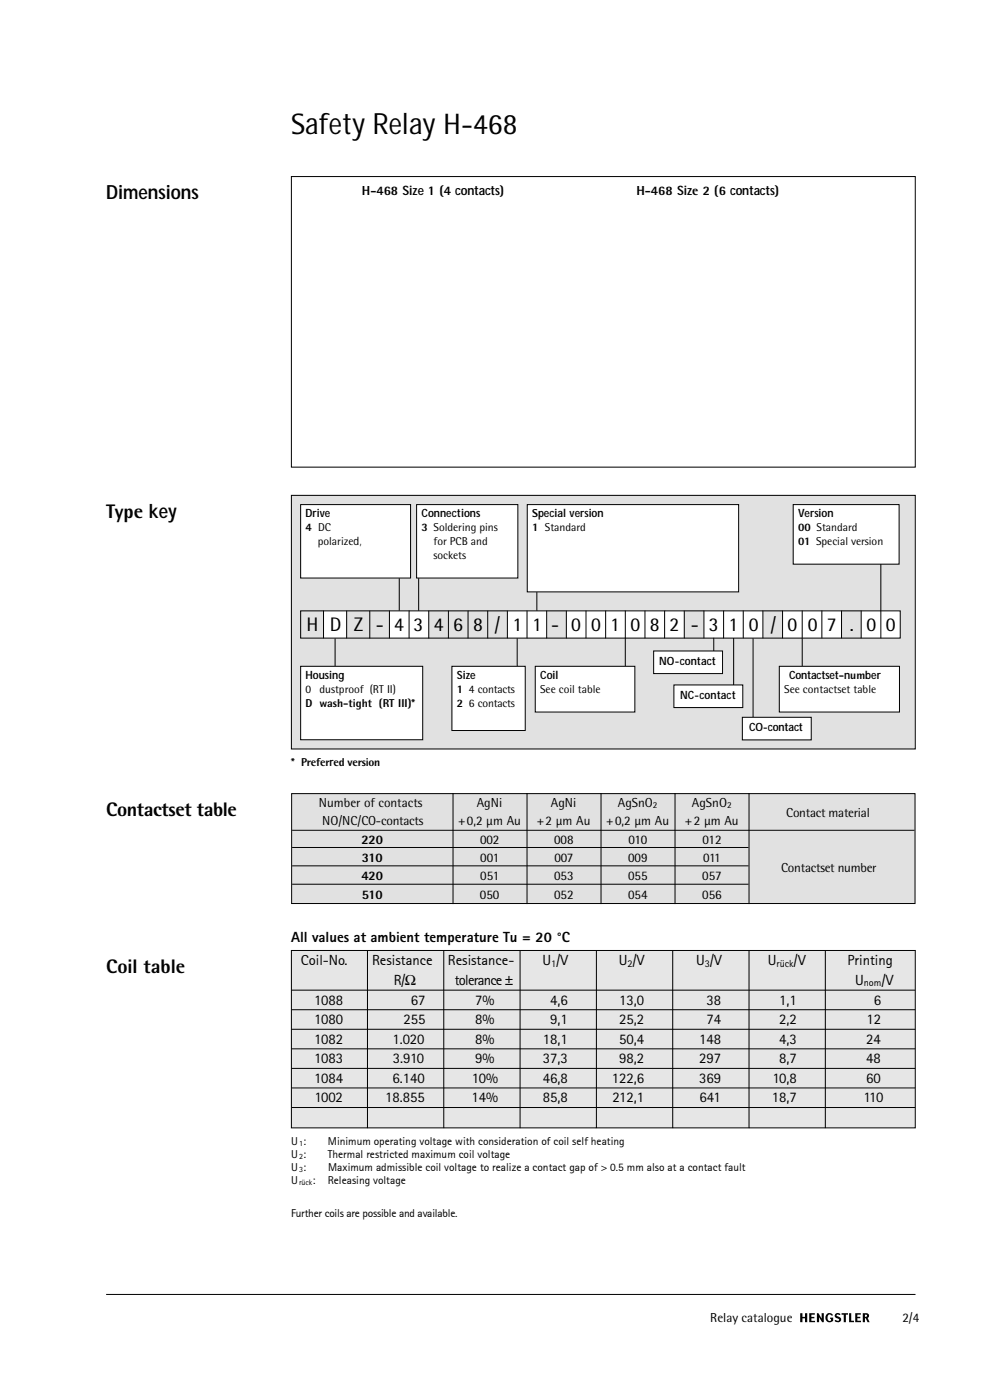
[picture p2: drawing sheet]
<svg xmlns="http://www.w3.org/2000/svg" width="216mm" height="303mm" viewBox="0 0 216 303" stroke-linecap="round" stroke-linejoin="round" font-family="sans-serif">
<defs><g id="words">
<text font-size="6.3" x="63" y="29">Safety Relay H-468</text>
<g font-size="4.2">
<text x="23" y="43.1">Dimensions</text>
<text x="23" y="112.1">Type key</text>
<text x="66.3" y="136.5">H D</text>
<text x="76.5" y="136.5">Z -</text>
<text x="85.2" y="136.5">4 3</text>
<text x="93.8" y="136.5">4 6</text>
<text x="102.3" y="136.5">8 /</text>
<text x="110.8" y="136.5">1 1</text>
<text x="119.2" y="136.5">- 0</text>
<text x="127.8" y="136.5">0 1</text>
<text x="136.3" y="136.5">0 8</text>
<text x="144.8" y="136.5">2 -</text>
<text x="153.3" y="136.5">3 1</text>
<text x="161.9" y="136.5">0 /</text>
<text x="170.2" y="136.5">0 0</text>
<text x="178.8" y="136.5">7 .</text>
<text x="187.4" y="136.5">0 0</text>
<text x="23" y="176.6">Contactset table</text>
<text x="23" y="210.6">Coil table</text>
</g>
<g font-size="3.2">
<text x="63" y="203.8">All values at ambient temperature Tu = 20 °C</text>
<text x="65.1" y="209">Coil-No.</text>
<text x="80.4" y="209">Resistance</text>
<text x="96.8" y="209">Resistance-</text>
<text x="117.3" y="209">U /V</text>
<text x="133.8" y="209">U /V</text>
<text x="150.5" y="209">U /V</text>
<text x="166" y="209">U</text>
<text x="171.6" y="209">/V</text>
<text x="183.2" y="209">Printing</text>
<text x="85.2" y="213.2">R/Ω</text>
<text x="98.3" y="213.2">tolerance±</text>
<text x="184.9" y="213.2">U</text>
<text x="190.6" y="213.2">/V</text>
<text x="67.9" y="217.4">1088</text>
<text x="67.9" y="221.7">1080</text>
<text x="87.2" y="221.7">255</text>
<text x="88.8" y="217.4">67</text>
<text x="102.8" y="217.4">7%</text>
<text x="102.8" y="221.7">8%</text>
<text x="119" y="217.4">4,6</text>
<text x="119" y="221.7">9,1</text>
<text x="133.9" y="217.4">13,0</text>
<text x="133.9" y="221.7">25,2</text>
<text x="152.8" y="217.4">38</text>
<text x="152.8" y="221.7">74</text>
<text x="168.5" y="217.4">1,1</text>
<text x="168.5" y="221.7">2,2</text>
<text x="187.4" y="221.7">12</text>
<text x="189" y="217.4">6</text>
<text x="67.9" y="225.9">1082</text>
<text x="84.9" y="225.9">1.020</text>
<text x="102.8" y="225.9">8%</text>
<text x="117.4" y="225.9">18,1</text>
<text x="133.9" y="225.9">50,4</text>
<text x="151.2" y="225.9">148</text>
<text x="168.5" y="225.9">4,3</text>
<text x="187.3" y="225.9">24</text>
<text x="67.9" y="230.1">1083</text>
<text x="85" y="230.1">3.910</text>
<text x="102.8" y="230.1">9%</text>
<text x="117.4" y="230.1">37,3</text>
<text x="133.9" y="230.1">98,2</text>
<text x="151.2" y="230.1">297</text>
<text x="168.5" y="230.1">8,7</text>
<text x="187.3" y="230.1">48</text>
<text x="67.9" y="234.4">1084</text>
<text x="68" y="238.6">1002</text>
<text x="83.3" y="238.6">18.855</text>
<text x="84.9" y="234.4">6.140</text>
<text x="102" y="238.6">14%</text>
<text x="102" y="234.4">10%</text>
<text x="117.4" y="234.4">46,8</text>
<text x="117.4" y="238.6">85,8</text>
<text x="132.3" y="234.4">122,6</text>
<text x="132.4" y="238.6">212,1</text>
<text x="151.2" y="234.4">369</text>
<text x="151.2" y="238.6">641</text>
<text x="166.9" y="238.6">18,7</text>
<text x="167" y="234.4">10,8</text>
<text x="186.7" y="238.6">110</text>
<text x="187.3" y="234.4">60</text>
</g>
<g font-size="2.8">
<text x="78.3" y="42.1">H-468 Size 1 (4 contacts)</text>
<text x="137.6" y="42.1">H-468 Size 2 (6 contacts)</text>
<text x="69" y="174.6">Number of contacts</text>
<text x="69.7" y="178.6">NO/NC/CO-contacts</text>
<text x="99" y="178.6">+0,2 µm Au</text>
<text x="103.1" y="174.6">AgNi</text>
<text x="116.1" y="178.6">+2 µm Au</text>
<text x="119.1" y="174.6">AgNi</text>
<text x="131.1" y="178.6">+0,2 µm Au</text>
<text x="133.6" y="174.6">AgSnO</text>
<text x="148.1" y="178.6">+2 µm Au</text>
<text x="149.6" y="174.6">AgSnO</text>
<text x="170" y="176.7">Contact material</text>
<text x="78.1" y="182.6">220</text>
<text x="103.8" y="182.6">002</text>
<text x="119.8" y="182.6">008</text>
<text x="135.9" y="182.6">010</text>
<text x="151.9" y="182.6">012</text>
<text x="78.1" y="190.5">420</text>
<text x="78.2" y="186.5">310</text>
<text x="103.8" y="186.5">001</text>
<text x="103.8" y="190.5">051</text>
<text x="119.8" y="190.5">053</text>
<text x="119.9" y="186.5">007</text>
<text x="135.8" y="186.5">009</text>
<text x="135.8" y="190.5">055</text>
<text x="151.8" y="190.5">057</text>
<text x="152" y="186.5">011</text>
<text x="168.9" y="188.7">Contactset number</text>
<text x="78.2" y="194.5">510</text>
<text x="103.8" y="194.5">050</text>
<text x="119.8" y="194.5">052</text>
<text x="135.8" y="194.5">054</text>
<text x="151.8" y="194.5">056</text>
<text x="153.6" y="286.1">Relay catalogue</text>
<text x="195.1" y="286.1">2/4</text>
</g>
<g font-size="2.5">
<text x="66.1" y="112">Drive</text>
<text x="91.1" y="112">Connections</text>
<text x="115.1" y="112">Special version</text>
<text x="172.6" y="112">Version</text>
<text x="66.1" y="115">4 DC</text>
<text x="68.7" y="118">polarized,</text>
<text x="91.1" y="115">3 Soldering pins</text>
<text x="93.7" y="118">for PCB and</text>
<text x="115.1" y="115">1 Standard</text>
<text x="172.6" y="115">00 Standard</text>
<text x="172.6" y="118">01 Special version</text>
<text x="93.7" y="121">sockets</text>
<text x="142.5" y="143.9">NO-contact</text>
<text x="66.1" y="147">Housing</text>
<text x="66.1" y="150">0</text>
<text x="69.1" y="150">dustproof (RT II)</text>
<text x="98.8" y="147">Size</text>
<text x="98.8" y="150">1</text>
<text x="101.4" y="150">4 contacts</text>
<text x="116.8" y="147">Coil</text>
<text x="116.8" y="150">See coil table</text>
<text x="169.6" y="150">See contactset table</text>
<text x="170.6" y="147">Contactset-number</text>
<text x="66.1" y="153">D wash-tight (RT III)*</text>
<text x="98.8" y="153">2</text>
<text x="101.4" y="153">6 contacts</text>
<text x="147" y="151.3">NC-contact</text>
<text x="162" y="158.3">CO-contact</text>
<text x="63" y="165.9">* Preferred version</text>
<text x="63" y="247.9">U :</text>
<text x="63" y="250.7">U :</text>
<text x="70.9" y="250.7">Thermal restricted maximum coil voltage</text>
<text x="70.9" y="247.9">Minimum operating voltage with consideration of coil self heating</text>
<text x="63" y="253.5">U :</text>
<text x="63" y="256.3">U</text>
<text x="67.5" y="256.3">:</text>
<text x="70.9" y="256.3">Releasing voltage</text>
<text x="71" y="253.5">Maximum admissible coil voltage to realize a contact gap of &gt; 0.5 mm also at a contact fault</text>
<text x="63" y="263.4">Further coils are possible and available.</text>
</g>
<g font-size="2.2">
<text x="119.2" y="209.3">1</text>
<text x="135.7" y="209.3">2</text>
<text x="152.4" y="209.3">3</text>
<text x="167.9" y="209.3">rück</text>
<text x="186.8" y="213.5">nom</text>
</g>
<g font-size="2">
<text x="141.2" y="174.9">2</text>
<text x="157.2" y="174.9">2</text>
</g>
<g font-size="1.7">
<text x="64.7" y="248.1">1</text>
<text x="64.7" y="250.9">2</text>
<text x="64.7" y="253.7">3</text>
<text x="64.7" y="256.6">rück</text>
</g>
</g></defs>
<g fill="#000">
<path d="M175 284.2h1.2v.3h-.8v.5h.7v.3h-.7v.6h.8v.3h-1.2zM186.5 284.2v2h.5v-.9h.2l.4 .9h.4l-.4-1a.53 .53 0 0 0 .3-.6 .53 .53 0 0 0-.5-.4zM187 284.5l.5 .1-.1 .3-.4 .1z"/>
<path d="M178.7 284.5a.82 .82 0 0 1 1.4 .2h-.4a.35 .35 0 0 0-.6-.1 .7 .7 0 0 0-.3 .8 .7 .7 0 0 0 .7 .5l.2-.4h-.2v-.3h.6v.7a1 1 0 0 1-1.4 0 1 1 0 0 1 0-1.4zM180.7 284.3a.81 .81 0 0 1 1 .1l-.2 .2-.5-.1v.4a.69 .69 0 0 1 .8 .4 .69 .69 0 0 1-.2 .8l-.6 .1-.6-.3 .3-.3 .4 .3 .3-.1v-.2l-.4-.3a.57 .57 0 0 1-.5-.4 .57 .57 0 0 1 .2-.6zM183.6 284.2h.5v1.6h.5v.4h-1zM184.9 284.2h1.2v.3h-.7v.5h.6v.3h-.6v.5h.8v.4h-1.3z"/>
<path d="M182 284.2h1.4v.3h-.5v1.7h-.5v-1.7h-.4zM176.6 284.2h.4l.7 1.2v-1.2h.4v2h-.3l-.7-1.1v1.1h-.5zM173 284.2h.5v.8h.6v-.8h.4v2h-.4v-.9h-.6v.9h-.5z"/>
</g>
<path d="M23 280.2h175" fill="none" stroke="#000" stroke-width=".22"/>
<path d="M63.2 171.9h134.5v23.5h-134.5z" fill-rule="evenodd" fill="#e1e1e1"/>
<path d="M63.1 171.8h134.7v23.8h-134.7zM63.2 179.7h134.5M98 171.7v24M114 171.7v24M130 171.7v24M146 171.7v24M162 171.7v24M63.2 183.4h98.6M63.2 187.4h98.6M63.2 191.4h98.6" fill="none" stroke="#000" stroke-width=".22"/>
<path d="M63.1 107.3h134.7v54.8h-134.7z" fill-rule="evenodd" fill="#e1e1e1"/>
<path d="M63 107.2h134.9v54.9h-134.9z" fill="none" stroke="#000" stroke-width=".22"/>
<g fill="#fff">
<path d="M88.5 132.2h4.2v6h-4.2zM70 132.2h5v6h-5z" fill-rule="evenodd"/>
<path d="M84.2 132.2h4.3v6h-4.3zM109.7 132.2h8.5v6h-8.5zM122.5 132.2h25.5v6h-25.5zM152.2 132.2h12.8v6h-12.8zM169.2 132.2h12.7v6h-12.7zM186.2 132.2h8.5v6h-8.5z" fill-rule="evenodd"/>
</g>
<g fill="none" stroke="#000" stroke-width=".22">
<path d="M65 132.2h129.6v5.9h-129.6zM70 132.2v6M75 132.2v6M80 132.2v6M84.2 132.2v6M88.5 132.2v6M92.7 132.2v6M97 132.2v6M101.2 132.2v6M105.5 132.2v6M109.7 132.2v6M114 132.2v6"/>
<path d="M118.2 132.2v6M122.5 132.2v6M126.7 132.2v6M131 132.2v6M135.2 132.2v12M139.5 132.2v6M143.7 132.2v6M148 132.2v6M152.2 132.2v6M154.3 138v4M156.5 132.2v6M158.6 138.1v11"/>
<path d="M160.7 132.2v6M162.8 138.1v18M165 132.2v6M169.2 132.2v6M173.5 132.2v12M177.7 132.2v6M182 132.2v6M186.2 132.2v6M190.5 122.1v16.1"/>
</g>
<path d="M141.3 140.9h14.9v4.9h-14.9z" fill-rule="evenodd" fill="#fff"/>
<path d="M141.3 140.9h14.9v4.9h-14.9z" fill="none" stroke="#000" stroke-width=".22"/>
<path d="M145.7 148.2h14.9v4.9h-14.9z" fill-rule="evenodd" fill="#fff"/>
<path d="M145.7 148.2h14.9v4.9h-14.9z" fill="none" stroke="#000" stroke-width=".22"/>
<path d="M160.5 155.2h14.9v4.9h-14.9z" fill-rule="evenodd" fill="#fff"/>
<path d="M72.5 138.2v6M86.3 125.2v7M90.5 125.2v7M111.8 138.2v6M116.1 128.2v4M160.5 155.2h14.9v4.9h-14.9z" fill="none" stroke="#000" stroke-width=".22"/>
<path d="M65 144.2h26.4v15.9h-26.4z" fill-rule="evenodd" fill="#fff"/>
<path d="M65 144.2h26.4v15.9h-26.4z" fill="none" stroke="#000" stroke-width=".22"/>
<path d="M97.7 144.2h15.9v13.9h-15.9z" fill-rule="evenodd" fill="#fff"/>
<path d="M97.7 144.2h15.9v13.9h-15.9z" fill="none" stroke="#000" stroke-width=".22"/>
<path d="M115.7 144.2h21.6v9.9h-21.6z" fill-rule="evenodd" fill="#fff"/>
<path d="M115.7 144.2h21.6v9.9h-21.6z" fill="none" stroke="#000" stroke-width=".22"/>
<path d="M168.5 144.2h26v9.9h-26z" fill-rule="evenodd" fill="#fff"/>
<path d="M168.5 144.2h26v9.9h-26z" fill="none" stroke="#000" stroke-width=".22"/>
<path d="M171.5 109.2h22.9v12.9h-22.9z" fill-rule="evenodd" fill="#fff"/>
<path d="M171.5 109.2h22.9v12.9h-22.9z" fill="none" stroke="#000" stroke-width=".22"/>
<path d="M114 109.2h45.7v18.9h-45.7z" fill-rule="evenodd" fill="#fff"/>
<path d="M114 109.2h45.7v18.9h-45.7z" fill="none" stroke="#000" stroke-width=".22"/>
<path d="M90.1 109.2h21.9v15.9h-21.9z" fill-rule="evenodd" fill="#fff"/>
<path d="M90.1 109.2h21.9v15.9h-21.9z" fill="none" stroke="#000" stroke-width=".22"/>
<path d="M65 109.2h23.8v15.9h-23.8z" fill-rule="evenodd" fill="#fff"/>
<path d="M65 109.2h23.8v15.9h-23.8z" fill="none" stroke="#000" stroke-width=".22"/>
<path d="M63.1 205.8h134.7v38.3h-134.7z" fill-rule="evenodd" fill="#e6e6e6"/>
<g fill="none" stroke="#000" stroke-width=".22">
<path d="M63 38.2h134.9v62.9h-134.9zM63 205.7h134.9v38.4h-134.9zM63.1 214.3h134.7M63.1 218.5h134.7M79.5 205.7v38.5M96 205.7v38.5M112.5 205.7v38.5M129 205.7v38.5M145.5 205.7v38.5M162 205.7v38.5M178.5 205.7v38.5M63.1 222.8h134.7"/>
<path d="M63.1 227h134.7M63.1 231.2h134.7M63.1 235.5h134.7M63.1 239.7h134.7"/>
</g>
<use href="#words"/>
</svg>
